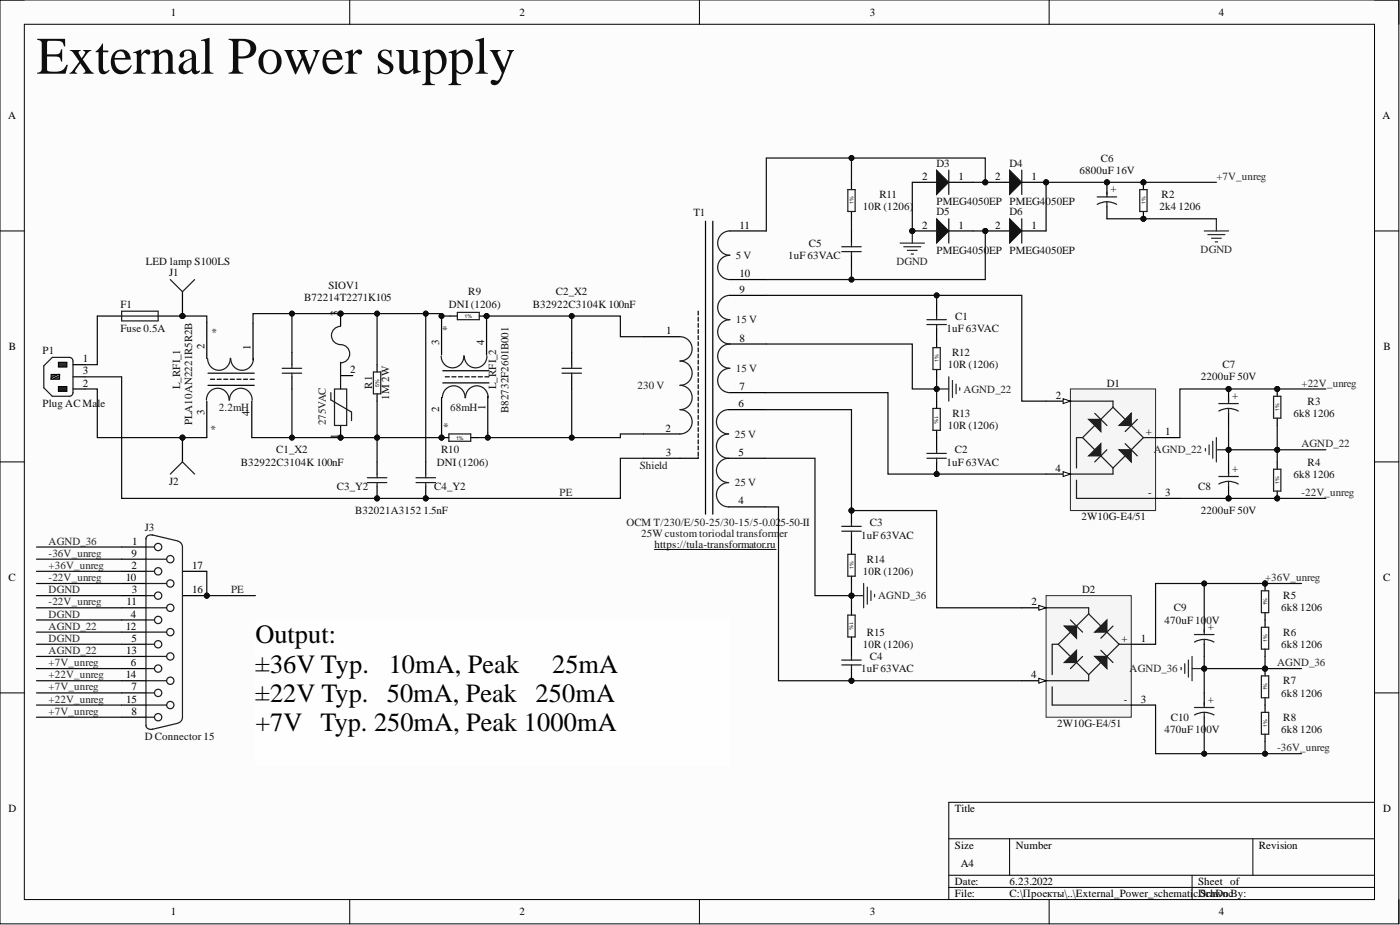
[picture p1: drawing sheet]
<svg xmlns="http://www.w3.org/2000/svg" width="292mm" height="193mm" viewBox="0 0 292 193" stroke-linecap="round" stroke-linejoin="round" font-family="sans-serif">
<defs><g id="words">
<text font-size="11" fill="#0e0e0e" x="7.6" y="15.4">External Power supply</text>
<g font-size="5.5">
<text x="53.3" y="134.2">Output:</text>
<text x="53.3" y="140.3">±36V Typ.</text>
<text x="81.1" y="140.3">10mA, Peak</text>
<text x="115.2" y="140.3">25mA</text>
<text x="53.3" y="146.4">±22V Typ.</text>
<text x="80.7" y="146.4">50mA, Peak</text>
<text x="111.7" y="146.4">250mA</text>
<text x="53.3" y="152.5">+7V Typ. 250mA, Peak 1000mA</text>
</g>
<g font-size="2.3">
<text x="35.6" y="3.3">1</text>
<text x="108.4" y="3.3">2</text>
<text x="181.5" y="3.3">3</text>
<text x="254.3" y="3.3">4</text>
<text x="1.7" y="24.8">A</text>
<text x="288.5" y="24.8">A</text>
<text x="192.4" y="37.5">2</text>
<text x="200" y="37.5">1</text>
<text x="207.6" y="37.5">2</text>
<text x="215.2" y="37.5">1</text>
<text x="154.3" y="47.7">11</text>
<text x="192.4" y="47.7">2</text>
<text x="200" y="47.7">1</text>
<text x="207.6" y="47.7">2</text>
<text x="215.2" y="47.7">1</text>
<text x="154.3" y="57.8">10</text>
<text x="70.6" y="65.9" transform="rotate(-90 70.6 65.9)">3</text>
<text x="154.3" y="61.1">9</text>
<text x="139" y="69.7">1</text>
<text x="154.3" y="71.3">8</text>
<text x="1.9" y="73">B</text>
<text x="17.3" y="75.6">1</text>
<text x="42.6" y="72.8" transform="rotate(-90 42.6 72.8)">2</text>
<text x="52.3" y="73" transform="rotate(-90 52.3 73)">1</text>
<text x="73.1" y="77.9">2</text>
<text x="91.6" y="72" transform="rotate(-90 91.6 72)">3</text>
<text x="101" y="72" transform="rotate(-90 101 72)">4</text>
<text x="288.6" y="73">B</text>
<text x="17.3" y="78.1">3</text>
<text x="17.3" y="80.6">2</text>
<text x="154.3" y="81.4">7</text>
<text x="220.3" y="83.2">2</text>
<text x="42.6" y="86.6" transform="rotate(-90 42.6 86.6)">3</text>
<text x="52" y="86.8" transform="rotate(-90 52 86.8)">4</text>
<text x="91.6" y="86" transform="rotate(-90 91.6 86)">2</text>
<text x="101.3" y="85.5" transform="rotate(-90 101.3 85.5)">1</text>
<text x="154.1" y="85">6</text>
<text x="70.6" y="91.6" transform="rotate(-90 70.6 91.6)">1</text>
<text x="138.8" y="90">2</text>
<text x="138.9" y="95.1">3</text>
<text x="154.1" y="95.1">5</text>
<text x="239.1" y="90.8">+</text>
<text x="243.1" y="90.8">1</text>
<text x="220.2" y="98.4">4</text>
<text x="154.1" y="105.2">4</text>
<text x="239.6" y="103.5">-</text>
<text x="243.1" y="103.5">3</text>
<text x="27.6" y="113.6">1</text>
<text x="27.4" y="118.7">2</text>
<text x="27.4" y="116.1">9</text>
<text x="40.1" y="118.7">17</text>
<text x="1.8" y="121.2">C</text>
<text x="26.2" y="121.2">10</text>
<text x="27.5" y="123.8">3</text>
<text x="40.1" y="123.8">16</text>
<text x="288.6" y="121.2">C</text>
<text x="26.2" y="131.4">12</text>
<text x="26.4" y="126.3">11</text>
<text x="27.3" y="128.8">4</text>
<text x="215.2" y="126.3">2</text>
<text x="26.3" y="136.4">13</text>
<text x="27.4" y="133.9">5</text>
<text x="234" y="133.9">+</text>
<text x="238.1" y="133.9">1</text>
<text x="26.2" y="141.5">14</text>
<text x="27.3" y="139">6</text>
<text x="215.1" y="141.5">4</text>
<text x="26.3" y="146.6">15</text>
<text x="27.4" y="144">7</text>
<text x="27.4" y="149.1">8</text>
<text x="234.5" y="146.6">-</text>
<text x="238.1" y="146.6">3</text>
<text x="1.8" y="169.4">D</text>
<text x="199.2" y="169.4">Title</text>
<text x="288.6" y="169.4">D</text>
<text x="199.2" y="177">Size</text>
<text x="211.9" y="177">Number</text>
<text x="262.7" y="177">Revision</text>
<text x="199.2" y="184.6">Date:</text>
<text x="200.5" y="180.8">A4</text>
<text x="210.6" y="184.6">6.23.2022</text>
<text x="250" y="184.6">Sheet of</text>
<text x="35.6" y="191">1</text>
<text x="108.4" y="191">2</text>
<text x="181.5" y="191">3</text>
<text x="199.2" y="187.2">File:</text>
<text x="210.6" y="187.2">C:\Проекты\..\External_Power_schemati</text>
<text x="249" y="187.2">c.DchDoc</text>
<text x="250.4" y="187.2">Srawn By:</text>
<text x="254.3" y="191">4</text>
</g>
<g font-size="2.3" fill="#0e0e0e">
<text x="195.4" y="34.7">D3</text>
<text x="210.6" y="34.7">D4</text>
<text x="229.7" y="33.7">C6</text>
<text x="183.5" y="41.3">R11</text>
<text x="225.2" y="36.3">6800uF 16V</text>
<text x="231.7" y="40.1">+</text>
<text x="242.4" y="41.3">R2</text>
<text x="144.7" y="45.1">T1</text>
<text x="180" y="43.9">10R (1206)</text>
<text x="195.4" y="42.9">PMEG4050EP</text>
<text x="195.4" y="44.9">D5</text>
<text x="210.6" y="44.9">D6</text>
<text x="210.6" y="42.9">PMEG4050EP</text>
<text x="241.9" y="43.9">2k4</text>
<text x="245.9" y="43.9">1206</text>
<text x="168.8" y="51.5">C5</text>
<text x="195.4" y="53">PMEG4050EP</text>
<text x="210.6" y="53">PMEG4050EP</text>
<text x="30.5" y="55.3">LED lamp S100LS</text>
<text x="35.3" y="57.6">J1</text>
<text x="164.5" y="54">1uF 63VAC</text>
<text x="25.1" y="64.2">F1</text>
<text x="63.4" y="62.9">B72214T2271K105</text>
<text x="68.5" y="60.4">SIOV1</text>
<text x="93.6" y="64.2">DNI (1206)</text>
<text x="97.7" y="61.6">R9</text>
<text x="111.2" y="64.2">B32922C3104K 100nF</text>
<text x="116" y="61.6">C2_X2</text>
<text x="25.1" y="69.2">Fuse 0.5A</text>
<text x="43.7" y="68.5" transform="rotate(90 43.7 68.5)">*</text>
<text x="93.9" y="69" transform="rotate(-90 93.9 69)">*</text>
<text x="197.5" y="69.2">1uF 63VAC</text>
<text x="199.3" y="66.7">C1</text>
<text x="8.9" y="73.8">P1</text>
<text x="197.8" y="76.8">10R (1206)</text>
<text x="198.6" y="74.3">R12</text>
<text x="255.1" y="76.8">C7</text>
<text x="37.6" y="81.1" transform="rotate(-90 37.6 81.1)">L_RFI_1</text>
<text x="77.7" y="81.1" transform="rotate(-90 77.7 81.1)">R1</text>
<text x="81.2" y="83.4" transform="rotate(-90 81.2 83.4)">1M 2W</text>
<text x="103.5" y="81.1" transform="rotate(-90 103.5 81.1)">L_RFI_2</text>
<text x="231" y="80.6">D1</text>
<text x="250.6" y="79.4">2200uF 50V</text>
<text x="257.1" y="83.2">+</text>
<text x="8.9" y="85">Plug AC Mal</text>
<text x="21" y="85">e</text>
<text x="40.1" y="88.8" transform="rotate(-90 40.1 88.8)">PLA10AN2221R5R2B</text>
<text x="43.4" y="88.8" transform="rotate(90 43.4 88.8)">*</text>
<text x="94.2" y="89.3" transform="rotate(-90 94.2 89.3)">*</text>
<text x="106.1" y="86.2" transform="rotate(-90 106.1 86.2)">B82732F2601B001</text>
<text x="197.8" y="89.5">10R (1206)</text>
<text x="198.7" y="87">R13</text>
<text x="269.9" y="87">6k8</text>
<text x="272.8" y="84.4">R3</text>
<text x="273.8" y="87">1206</text>
<text x="57.6" y="94.6">C1_X2</text>
<text x="92" y="94.6">R10</text>
<text x="199.2" y="94.6">C2</text>
<text x="35.3" y="101.2">J2</text>
<text x="50.3" y="97.1">B32922C3104K 100nF</text>
<text x="91.1" y="97.1">DNI (1206)</text>
<text x="197.5" y="97.1">1uF 63VAC</text>
<text x="257.1" y="98.4">+</text>
<text x="269.9" y="99.7">6k8</text>
<text x="272.8" y="97.1">R4</text>
<text x="273.8" y="99.7">1206</text>
<text x="70.3" y="102.2">C3_Y2</text>
<text x="74.1" y="107.3">B32021A3152</text>
<text x="88.4" y="107.3">1.5nF</text>
<text x="90.6" y="102.2">C4_Y2</text>
<text x="250" y="102.2">C8</text>
<text x="250.6" y="107.3">2200uF 50V</text>
<text x="30.2" y="110.8">J3</text>
<text x="179.7" y="112.3">1uF 63VAC</text>
<text x="181.5" y="109.8">C3</text>
<text x="225.6" y="108.5">2W10G-E4/51</text>
<text x="136.5" y="114.4">https://tula-transformator.ru</text>
<text x="180" y="120">10R (1206)</text>
<text x="180.9" y="117.4">R14</text>
<text x="225.8" y="123.8">D2</text>
<text x="267.8" y="125">R5</text>
<text x="243" y="130.1">470uF 10</text>
<text x="244.9" y="127.6">C9</text>
<text x="251.7" y="130.1">0V</text>
<text x="252" y="131.4">+</text>
<text x="267.3" y="127.6">6k8</text>
<text x="271.3" y="127.6">1206</text>
<text x="180" y="135.2">10R (1206)</text>
<text x="180.9" y="132.6">R15</text>
<text x="181.5" y="137.7">C4</text>
<text x="267.3" y="135.2">6k8</text>
<text x="267.8" y="132.6">R6</text>
<text x="271.3" y="135.2">1206</text>
<text x="179.7" y="140.2">1uF 63VAC</text>
<text x="267.8" y="142.8">R7</text>
<text x="252" y="146.6">+</text>
<text x="267.3" y="145.3">6k8</text>
<text x="271.3" y="145.3">1206</text>
<text x="30.2" y="154.4">D Connector 15</text>
<text x="220.5" y="151.7">2W10G-E4/51</text>
<text x="243" y="152.9">470uF 10</text>
<text x="244.3" y="150.4">C10</text>
<text x="251.7" y="152.9">0V</text>
<text x="267.3" y="152.9">6k8</text>
<text x="267.8" y="150.4">R8</text>
<text x="271.3" y="152.9">1206</text>
</g>
<g font-size="2.3" fill="#262626">
<text x="253.8" y="37.5">+7V_unreg</text>
<text x="250.5" y="52.7">DGND</text>
<text x="187" y="55.3">DGND</text>
<text x="201" y="81.9">AGND_22</text>
<text x="271.6" y="80.6">+22V_unreg</text>
<text x="240.8" y="94.6">AGND_22</text>
<text x="271.6" y="93.3">AGND_22</text>
<text x="116.7" y="103.5">PE</text>
<text x="271.6" y="103.5">-22V_unreg</text>
<text x="10.2" y="113.6">AGND_36</text>
<text x="10.2" y="118.7">+36V_unreg</text>
<text x="10.2" y="116.1">-36V_unreg</text>
<text x="10.2" y="121.2">-22V_unreg</text>
<text x="10.2" y="123.8">DGND</text>
<text x="48.2" y="123.8">PE</text>
<text x="183.2" y="125">AGND_36</text>
<text x="263.9" y="121.2">+36V_unreg</text>
<text x="10.2" y="126.3">-22V_unreg</text>
<text x="10.2" y="128.8">DGND</text>
<text x="10.2" y="131.4">AGND_22</text>
<text x="10.2" y="133.9">DGND</text>
<text x="10.2" y="136.4">AGND_22</text>
<text x="10.2" y="139">+7V_unreg</text>
<text x="10.2" y="141.5">+22V_unreg</text>
<text x="235.7" y="140.2">AGND_36</text>
<text x="266.5" y="139">AGND_36</text>
<text x="10.2" y="149.1">+7V_unreg</text>
<text x="10.2" y="144">+7V_unreg</text>
<text x="10.2" y="146.6">+22V_unreg</text>
<text x="266.5" y="156.7">-36V_unreg</text>
</g>
<g font-size="2.3" fill="#1c1c1c">
<text x="153.5" y="54">5 V</text>
<text x="153.5" y="67.5">15 V</text>
<text x="153.5" y="77.6">15 V</text>
<text x="133" y="81.1">230 V</text>
<text x="45.7" y="85.7">2.2mH</text>
<text x="68" y="88.8" transform="rotate(-90 68 88.8)">275VAC</text>
<text x="93.9" y="85.7">68mH</text>
<text x="153.3" y="91.3">25 V</text>
<text x="133.5" y="97.9">Shield</text>
<text x="153.3" y="101.4">25 V</text>
<text x="130.7" y="109.8">OCM T/230/E/50-25/30-15/5-0.02</text>
<text x="133.7" y="112.1">25W custom toriodal transformer</text>
<text x="162.9" y="109.8">5-50-II</text>
</g>
<g font-size="1.1" fill="#0e0e0e">
<text x="178.1" y="42.6" transform="rotate(-90 178.1 42.6)">1%</text>
<text x="239" y="42.6" transform="rotate(-90 239 42.6)">1%</text>
<text x="96.9" y="66.4">1%</text>
<text x="195.8" y="75.6" transform="rotate(-90 195.8 75.6)">1%</text>
<text x="79.1" y="80.6" transform="rotate(-90 79.1 80.6)">5%</text>
<text x="195" y="86.7" transform="rotate(90 195 86.7)">1%</text>
<text x="266.9" y="85.7" transform="rotate(-90 266.9 85.7)">1%</text>
<text x="95.2" y="91.7">1%</text>
<text x="266.9" y="100.9" transform="rotate(-90 266.9 100.9)">1%</text>
<text x="178.1" y="118.7" transform="rotate(-90 178.1 118.7)">1%</text>
<text x="177.2" y="129.8" transform="rotate(90 177.2 129.8)">1%</text>
<text x="264.4" y="126.3" transform="rotate(-90 264.4 126.3)">1%</text>
<text x="264.4" y="133.9" transform="rotate(-90 264.4 133.9)">1%</text>
<text x="264.4" y="144" transform="rotate(-90 264.4 144)">1%</text>
<text x="264.4" y="151.7" transform="rotate(-90 264.4 151.7)">1%</text>
</g>
</g></defs>
<path d="M0 0h291.9v192.7h-291.9z" fill-rule="evenodd" fill="#fcfcfc"/>
<path d="M0 0h291.9v192.7h-291.9z" fill="none" stroke="#000" stroke-width=".21"/>
<path d="M5.1 5.1h281.7v182.6h-281.7z" fill-rule="evenodd" fill="#fcfcfc"/>
<g fill="none" stroke="#000" stroke-width=".21">
<path d="M0 0h5.1M73 0v5.1M145.9 0v5.1M218.9 0v5.1M286.8 0h5.1v5.1M5.1 5.1h281.7v182.6h-281.7zM0 48.2h5.1M286.8 48.2h5.1M0 96.4h5.1M286.8 96.4h5.1M0 144.6h5.1M286.8 144.6h5.1"/>
<path d="M198 175h88.8M210.6 175v7.6M261.4 175v7.6M286.8 167.4h-88.8v20.3M73 187.7v5M145.9 187.7v5M198 182.6h88.8M198 185.1h88.8M218.9 187.7v5M248.7 182.6v5.1M291.9 187.7v5"/>
</g>
<path d="M48 74.7a2.36 2.36 0 0 1-2.3 2.5 2.36 2.36 0 0 1-2.4-2.4M52.9 74.8a2.36 2.36 0 0 1-2.4 2.4 2.36 2.36 0 0 1-2.4-2.4M58.9 76.8h4M58.9 77.9h4M60.9 76.1v.7M60.9 77.9v.7M43.1 83.4a2.36 2.36 0 0 1 2.4-2.4 2.36 2.36 0 0 1 2.3 2.5M47.9 83.5a2.36 2.36 0 0 1 2.4-2.5 2.36 2.36 0 0 1 2.3 2.5" fill="none" stroke="#1c1c1c" stroke-width=".25"/>
<g fill="none" stroke="#000" stroke-width=".25">
<path d="M43.1 67.2v7.6M43.4 77.9h9.6M43.9 79.1h.9M45.3 79.1h.9M46.7 79.1h.8M48.1 79.1h.8M49.4 79.1h.9M50.8 79.1h.9M52.2 79.1h.8M52.8 67.5v7.6M60.9 73.5v2.6M60.9 78.6v2.5"/>
<path d="M43.1 83.7v7.6M43.4 80.4h9.6M52.5 83.7v7.6"/>
</g>
<circle cx="71.1" cy="91.3" r=".51" fill="#0e0e0e"/>
<circle cx="71.1" cy="91.3" r=".51" fill="none" stroke="#0e0e0e" stroke-width=".21"/>
<circle cx="71.1" cy="65.4" r=".51" fill="#0e0e0e"/>
<circle cx="71.1" cy="65.4" r=".51" fill="none" stroke="#0e0e0e" stroke-width=".21"/>
<path d="M71.1 88.8v2.5" fill="none" stroke="#000" stroke-width=".25"/>
<circle cx="71.1" cy="91.3" r=".51" fill="#0e0e0e"/>
<circle cx="71.1" cy="91.3" r=".51" fill="none" stroke="#0e0e0e" stroke-width=".21"/>
<path d="M71.1 78.4h2.5M71.1 65.4v2.6" fill="none" stroke="#000" stroke-width=".25"/>
<circle cx="71.1" cy="65.4" r=".51" fill="#0e0e0e"/>
<circle cx="71.1" cy="65.4" r=".51" fill="none" stroke="#0e0e0e" stroke-width=".21"/>
<path d="M71.1 75.6v5.5" fill="none" stroke="#151515" stroke-width=".25"/>
<path d="M71.1 68.1a1.9 1.9 0 0 0-1.9 1.9 1.9 1.9 0 0 0 1.9 1.9 1.9 1.9 0 0 1 1.9 1.9 1.9 1.9 0 0 1-1.9 1.9M117.3 76.8h4M117.3 77.9h4M119.3 76.1v.7M119.3 77.9v.7M69 81.9v1.5l4.3 2.6v1.7M69.8 81.1h2.5v7.7h-2.5z" fill="none" stroke="#1c1c1c" stroke-width=".25"/>
<path d="M119.3 73.5v2.6M119.3 78.6v2.5" fill="none" stroke="#000" stroke-width=".25"/>
<circle cx="78.7" cy="104" r=".51" fill="#0e0e0e"/>
<circle cx="78.7" cy="104" r=".51" fill="none" stroke="#0e0e0e" stroke-width=".21"/>
<path d="M78.7 101.4v2.6" fill="none" stroke="#000" stroke-width=".25"/>
<circle cx="78.7" cy="104" r=".51" fill="#0e0e0e"/>
<circle cx="78.7" cy="104" r=".51" fill="none" stroke="#0e0e0e" stroke-width=".21"/>
<path d="M78.7 96.4v2.5" fill="none" stroke="#000" stroke-width=".25"/>
<path d="M76.6 99.7h4.1M78.7 98.9v.8M76.6 100.7h4.1M78.7 100.7v.7" fill="none" stroke="#1c1c1c" stroke-width=".25"/>
<circle cx="88.8" cy="104" r=".51" fill="#0e0e0e"/>
<circle cx="88.8" cy="104" r=".51" fill="none" stroke="#0e0e0e" stroke-width=".21"/>
<path d="M88.8 101.4v2.6" fill="none" stroke="#000" stroke-width=".25"/>
<circle cx="88.8" cy="104" r=".51" fill="#0e0e0e"/>
<circle cx="88.8" cy="104" r=".51" fill="none" stroke="#0e0e0e" stroke-width=".21"/>
<path d="M78.7 76.1v1.5M78.7 82.2v1.5M88.8 96.4v2.5" fill="none" stroke="#000" stroke-width=".25"/>
<path d="M77.9 77.6h1.5v4.6h-1.5zM86.8 99.7h4.1M88.8 98.9v.8M86.8 100.7h4.1M88.8 100.7v.7" fill="none" stroke="#1c1c1c" stroke-width=".25"/>
<circle cx="38.1" cy="65.9" r=".51" fill="#0e0e0e"/>
<circle cx="38.1" cy="65.9" r=".51" fill="none" stroke="#0e0e0e" stroke-width=".21"/>
<path d="M20.3 65.9h5.1M33 65.9h5.1" fill="none" stroke="#000" stroke-width=".25"/>
<circle cx="38.1" cy="65.9" r=".51" fill="#0e0e0e"/>
<g fill="none" stroke="#0e0e0e" stroke-width=".21">
<path d="M136.5 114.6h25.4"/>
<circle cx="38.1" cy="65.9" r=".51"/>
</g>
<path d="M152.3 48.2a2.54 2.54 0 0 0-2.6 2.5 2.54 2.54 0 0 0 2.6 2.6 2.54 2.54 0 0 0-2.6 2.5 2.54 2.54 0 0 0 2.6 2.5M25.4 64.9h7.6v2h-7.6zM25.4 65.9h7.6M141.9 70.2a2.54 2.54 0 0 1 2.5 2.6 2.54 2.54 0 0 1-2.5 2.5 2.54 2.54 0 0 1 2.5 2.6 2.54 2.54 0 0 1-2.5 2.5 2.54 2.54 0 0 1 2.5 2.5 2.54 2.54 0 0 1-2.5 2.6 2.54 2.54 0 0 1 2.5 2.5 2.54 2.54 0 0 1-2.5 2.5M152.3 61.6a2.54 2.54 0 0 0-2.6 2.6 2.54 2.54 0 0 0 2.6 2.5 2.54 2.54 0 0 0-2.6 2.5 2.54 2.54 0 0 0 2.6 2.6 2.54 2.54 0 0 0-2.6 2.5 2.54 2.54 0 0 0 2.6 2.5 2.54 2.54 0 0 0-2.6 2.6 2.54 2.54 0 0 0 2.6 2.5M152 85.5a2.54 2.54 0 0 0-2.5 2.5 2.54 2.54 0 0 0 2.5 2.5 2.54 2.54 0 0 0-2.5 2.6 2.54 2.54 0 0 0 2.5 2.5 2.54 2.54 0 0 0-2.5 2.5 2.54 2.54 0 0 0 2.5 2.6 2.54 2.54 0 0 0-2.5 2.5 2.54 2.54 0 0 0 2.5 2.5" fill="none" stroke="#1c1c1c" stroke-width=".25"/>
<g fill="none" stroke="#000" stroke-width=".25">
<path d="M147.2 46.2v61.1M148.7 46.2v61.1M152.3 58.3h7.6M152.3 48.2h7.6M134.3 70.2h7.6M145.7 64.9v.8M145.7 66.2v.8M145.7 67.5v.8M145.7 68.8v.8M145.7 70v.8M145.7 71.3v.8M145.7 72.6v.8"/>
<path d="M145.7 73.9v.8M145.7 75.1v.8M145.7 76.4v.8M145.7 77.7v.8M145.7 79v.8M152.3 71.8h7.6M152.3 61.6h7.6M134.3 90.5h7.6M145.7 80.3v.8M145.7 81.5v.8M145.7 82.8v.8M145.7 84.1v.8"/>
<path d="M145.7 85.4v.8M145.7 86.7v.8M145.7 87.9v.8M145.7 89.2v.8M145.7 90.5v.8M145.7 91.8v.8M145.7 93v.8M145.7 94.3v.8M145.7 95.4v.2h-11.4M152 95.6h7.6M152 85.5h7.6M152.3 81.9h7.6"/>
<path d="M152 105.7h7.6"/>
</g>
<path d="M177.7 124.3h2.5M180.2 121.7v5.1M181 122.5v3.5M181.7 123.2v2.1M182.5 124v.5" fill="none" stroke="#262626" stroke-width=".25"/>
<circle cx="177.7" cy="124.3" r=".51" fill="#0e0e0e"/>
<circle cx="177.7" cy="124.3" r=".51" fill="none" stroke="#0e0e0e" stroke-width=".21"/>
<path d="M198 78.6v5.1M198.7 79.4v3.5M195.4 81.1h2.6M199.5 80.1v2.1M200.2 80.9v.5" fill="none" stroke="#262626" stroke-width=".25"/>
<circle cx="195.4" cy="81.1" r=".51" fill="#0e0e0e"/>
<circle cx="195.4" cy="81.1" r=".51" fill="none" stroke="#0e0e0e" stroke-width=".21"/>
<path d="M218.3 124.3h17.7v25.3h-17.7z" fill-rule="evenodd" fill="#f5f5f5"/>
<path d="M218.3 124.3h17.7v25.3h-17.7z" fill="none" stroke="#262626" stroke-width=".21"/>
<path d="M223.3 129.3l2.6 2.6" fill="none" stroke="#1c1c1c" stroke-width=".25"/>
<path d="M222.1 130.6h2.5v2.5z" fill="#1c1c1c"/>
<path d="M222.1 130.6h2.5v2.5zM225.9 136.9l-2.6 2.6" fill="none" stroke="#1c1c1c" stroke-width=".25"/>
<path d="M222.1 138.2l2.5-2.5v2.5z" fill="#1c1c1c"/>
<path d="M222.1 138.2l2.5-2.5v2.5zM232.2 130.6l-2.5 2.5" fill="none" stroke="#1c1c1c" stroke-width=".25"/>
<path d="M228.4 131.9l2.6-2.6v2.6z" fill="#1c1c1c"/>
<path d="M228.4 131.9l2.6-2.6v2.6zM229.7 135.7l2.5 2.5" fill="none" stroke="#1c1c1c" stroke-width=".25"/>
<path d="M228.4 136.9h2.6v2.6z" fill="#1c1c1c"/>
<path d="M218.3 126.8h8.8v1.3M220.8 134.4l6.3 6.3M220.8 134.4h-1.3v6.3M227.1 128.1l-6.3 6.3M227.1 128.1l6.4 6.3M228.4 136.9h2.6v2.6zM233.5 134.4l-6.4 6.3M233.5 134.4h2.5M219.5 143.3v3.8h16.5M227.1 140.7v1.3h-8.8" fill="none" stroke="#1c1c1c" stroke-width=".25"/>
<path d="M213.2 126.8h5.1M236 134.4h5.1M236 147.1h5.1" fill="none" stroke="#000" stroke-width=".25"/>
<path d="M216.7 126.3l1.6 .5-1.6 .5z" fill="#fbfbfb"/>
<path d="M216.7 126.3l1.6 .5-1.6 .5z" fill="none" stroke="#000" stroke-width=".21"/>
<path d="M213.2 142h5.1" fill="none" stroke="#000" stroke-width=".25"/>
<path d="M216.7 141.5l1.6 .5-1.6 .5z" fill="#fbfbfb"/>
<path d="M216.7 141.5l1.6 .5-1.6 .5z" fill="none" stroke="#000" stroke-width=".21"/>
<path d="M223.3 81.1h17.8v25.4h-17.8z" fill-rule="evenodd" fill="#f5f5f5"/>
<path d="M223.3 81.1h17.8v25.4h-17.8z" fill="none" stroke="#262626" stroke-width=".21"/>
<path d="M228.4 86.2l2.6 2.6" fill="none" stroke="#1c1c1c" stroke-width=".25"/>
<path d="M227.1 87.5h2.6v2.5z" fill="#1c1c1c"/>
<path d="M227.1 87.5h2.6v2.5zM231 93.8l-2.6 2.6" fill="none" stroke="#1c1c1c" stroke-width=".25"/>
<path d="M227.1 95.1l2.6-2.5v2.5z" fill="#1c1c1c"/>
<path d="M227.1 95.1l2.6-2.5v2.5zM237.3 87.5l-2.5 2.5" fill="none" stroke="#1c1c1c" stroke-width=".25"/>
<path d="M233.5 88.8l2.5-2.6v2.6z" fill="#1c1c1c"/>
<path d="M233.5 88.8l2.5-2.6v2.6zM234.8 92.6l2.5 2.5" fill="none" stroke="#1c1c1c" stroke-width=".25"/>
<path d="M233.5 93.8h2.5v2.6z" fill="#1c1c1c"/>
<path d="M223.3 83.7h8.9v1.3M225.9 91.3l6.3 6.3M225.9 91.3h-1.3v6.3M232.2 85l-6.3 6.3M232.2 85l6.4 6.3M232.2 97.6v1.3h-8.9M233.5 93.8h2.5v2.6zM238.6 91.3l-6.4 6.3M238.6 91.3h2.5M224.6 100.2v3.8h16.5" fill="none" stroke="#1c1c1c" stroke-width=".25"/>
<path d="M218.3 83.7h5M241.1 91.3h5.1M241.1 104h5.1" fill="none" stroke="#000" stroke-width=".25"/>
<path d="M221.8 83.2l1.5 .5-1.5 .5z" fill="#fbfbfb"/>
<path d="M221.8 83.2l1.5 .5-1.5 .5z" fill="none" stroke="#000" stroke-width=".21"/>
<path d="M218.3 98.9h5" fill="none" stroke="#000" stroke-width=".25"/>
<path d="M221.8 98.4l1.5 .5-1.5 .5z" fill="#fbfbfb"/>
<path d="M221.8 98.4l1.5 .5-1.5 .5z" fill="none" stroke="#000" stroke-width=".21"/>
<circle cx="177.7" cy="142" r=".51" fill="#0e0e0e"/>
<circle cx="177.7" cy="142" r=".51" fill="none" stroke="#0e0e0e" stroke-width=".21"/>
<path d="M177.7 139.5v2.5" fill="none" stroke="#000" stroke-width=".25"/>
<circle cx="177.7" cy="142" r=".51" fill="#0e0e0e"/>
<circle cx="177.7" cy="142" r=".51" fill="none" stroke="#0e0e0e" stroke-width=".21"/>
<path d="M177.7 134.4v2.5" fill="none" stroke="#000" stroke-width=".25"/>
<path d="M175.6 137.7h4.1M175.6 138.7h4.1M177.7 136.9v.8M177.7 138.7v.8" fill="none" stroke="#1c1c1c" stroke-width=".25"/>
<circle cx="177.7" cy="106.5" r=".51" fill="#0e0e0e"/>
<circle cx="177.7" cy="106.5" r=".51" fill="none" stroke="#0e0e0e" stroke-width=".21"/>
<path d="M177.7 106.5v2.5M177.7 111.6v2.5" fill="none" stroke="#000" stroke-width=".25"/>
<circle cx="177.7" cy="106.5" r=".51" fill="#0e0e0e"/>
<circle cx="177.7" cy="106.5" r=".51" fill="none" stroke="#0e0e0e" stroke-width=".21"/>
<path d="M175.6 109.8h4.1M175.6 110.8h4.1M177.7 109v.8M177.7 110.8v.8" fill="none" stroke="#1c1c1c" stroke-width=".25"/>
<circle cx="195.4" cy="98.9" r=".51" fill="#0e0e0e"/>
<circle cx="195.4" cy="98.9" r=".51" fill="none" stroke="#0e0e0e" stroke-width=".21"/>
<path d="M195.4 96.4v2.5" fill="none" stroke="#000" stroke-width=".25"/>
<circle cx="195.4" cy="98.9" r=".51" fill="#0e0e0e"/>
<circle cx="195.4" cy="98.9" r=".51" fill="none" stroke="#0e0e0e" stroke-width=".21"/>
<path d="M177.7 48.2v2.5M177.7 53.3v2.5M195.4 63.4v2.5M195.4 68.5v2.5M195.4 91.3v2.5M251.3 129.3v2.6M251.3 134.4v2.5M251.3 144.6v2.5M251.3 149.6v2.6" fill="none" stroke="#000" stroke-width=".25"/>
<g fill="none" stroke="#1c1c1c" stroke-width=".25">
<path d="M175.6 51.5h4.1M175.6 52.5h4.1M177.7 50.7v.8M177.7 52.5v.8M193.4 66.7h4.1M193.4 67.7h4.1M195.4 65.9v.8M195.4 67.7v.8M193.4 94.6h4.1M193.4 95.6h4.1M195.4 93.8v.8M195.4 95.6v.8"/>
<path d="M249.2 132.4h4.1M251.3 133.4l.8 .1 1.2 .4M251.3 133.4l-1.3 .2-.8 .3M251.3 131.4v1M251.3 133.4v1M249.2 147.6h4.1M251.3 148.6l.8 .1 1.2 .5M251.3 148.6l-1.3 .2-.8 .4M251.3 146.6v1M251.3 148.6v1"/>
</g>
<circle cx="231" cy="38" r=".51" fill="#0e0e0e"/>
<circle cx="231" cy="38" r=".51" fill="none" stroke="#0e0e0e" stroke-width=".21"/>
<path d="M231 38v2.6" fill="none" stroke="#000" stroke-width=".25"/>
<circle cx="231" cy="38" r=".51" fill="#0e0e0e"/>
<circle cx="231" cy="38" r=".51" fill="none" stroke="#0e0e0e" stroke-width=".21"/>
<path d="M231 43.1v2.5" fill="none" stroke="#000" stroke-width=".25"/>
<path d="M228.9 41.1h4.1M231 42.1l.8 .1 1.2 .4M231 42.1l-1.3 .2-.8 .3M231 40.1v1M231 42.1v1" fill="none" stroke="#1c1c1c" stroke-width=".25"/>
<circle cx="256.3" cy="104" r=".51" fill="#0e0e0e"/>
<circle cx="256.3" cy="104" r=".51" fill="none" stroke="#0e0e0e" stroke-width=".21"/>
<path d="M256.3 96.4v2.5M256.3 101.4v2.6" fill="none" stroke="#000" stroke-width=".25"/>
<circle cx="256.3" cy="104" r=".51" fill="#0e0e0e"/>
<circle cx="256.3" cy="104" r=".51" fill="none" stroke="#0e0e0e" stroke-width=".21"/>
<path d="M254.3 99.4h4.1M256.3 98.4v1M256.3 100.4l.9 .1 1.2 .5M256.3 100.4l-1.2 .2-.8 .4M256.3 100.4v1" fill="none" stroke="#1c1c1c" stroke-width=".25"/>
<circle cx="256.3" cy="81.1" r=".51" fill="#0e0e0e"/>
<circle cx="256.3" cy="81.1" r=".51" fill="none" stroke="#0e0e0e" stroke-width=".21"/>
<path d="M256.3 81.1v2.6" fill="none" stroke="#000" stroke-width=".25"/>
<circle cx="256.3" cy="81.1" r=".51" fill="#0e0e0e"/>
<circle cx="256.3" cy="81.1" r=".51" fill="none" stroke="#0e0e0e" stroke-width=".21"/>
<path d="M256.3 86.2v2.6" fill="none" stroke="#000" stroke-width=".25"/>
<path d="M254.3 84.2h4.1M256.3 85.2l.9 .1 1.2 .5M256.3 85.2l-1.2 .2-.8 .4M256.3 83.2v1M256.3 85.2v1" fill="none" stroke="#1c1c1c" stroke-width=".25"/>
<path d="M246.4 139.2v.5M247.2 138.5v2M248 137.7v3.6M248.7 136.9v5.1M248.7 139.5h2.6" fill="none" stroke="#262626" stroke-width=".25"/>
<circle cx="251.3" cy="139.5" r=".51" fill="#0e0e0e"/>
<circle cx="251.3" cy="139.5" r=".51" fill="none" stroke="#0e0e0e" stroke-width=".21"/>
<path d="M251.5 93.6v.5M252.3 92.8v2M253 92.1v3.5M253.8 91.3v5.1M253.8 93.8h2.5" fill="none" stroke="#262626" stroke-width=".25"/>
<circle cx="256.3" cy="93.8" r=".51" fill="#0e0e0e"/>
<circle cx="256.3" cy="93.8" r=".51" fill="none" stroke="#0e0e0e" stroke-width=".21"/>
<circle cx="263.9" cy="121.7" r=".51" fill="#0e0e0e"/>
<circle cx="263.9" cy="121.7" r=".51" fill="none" stroke="#0e0e0e" stroke-width=".21"/>
<path d="M187.8 50.7h5.1M188.6 51.5h3.5M189.3 52.2h2.1M190.1 53h.5M190.3 48.2v2.5M251.3 48.2h5M252 48.9h3.6M252.8 49.7h2M253.5 50.5h.5M253.8 45.6v2.6" fill="none" stroke="#262626" stroke-width=".25"/>
<circle cx="190.3" cy="48.2" r=".51" fill="#0e0e0e"/>
<circle cx="190.3" cy="48.2" r=".51" fill="none" stroke="#0e0e0e" stroke-width=".21"/>
<circle cx="43.1" cy="124.3" r=".51" fill="#0e0e0e"/>
<circle cx="43.1" cy="124.3" r=".51" fill="none" stroke="#0e0e0e" stroke-width=".21"/>
<g fill="none" stroke="#1c1c1c" stroke-width=".25">
<path d="M30.5 116.7h4.3M30.5 119.2h1.7M32.2 114.1h-1.7v35.5h1.7M30.5 121.7h4.3M30.5 124.3h1.7M30.5 126.8h4.3M30.5 129.3h1.7M30.5 131.9h4.3M30.5 134.4h1.7M30.5 136.9h4.3M30.5 139.5h1.7M30.5 142h4.3"/>
<path d="M30.5 144.6h1.7M30.5 147.1h4.3"/>
<circle cx="33" cy="119.2" r=".76"/>
<circle cx="33" cy="114.1" r=".76"/>
<circle cx="35.5" cy="116.7" r=".76"/>
<circle cx="33" cy="124.3" r=".76"/>
<circle cx="33" cy="134.4" r=".76"/>
<circle cx="33" cy="129.3" r=".76"/>
<circle cx="33" cy="139.5" r=".76"/>
<circle cx="35.5" cy="126.8" r=".76"/>
<circle cx="35.5" cy="121.7" r=".76"/>
<circle cx="35.5" cy="131.9" r=".76"/>
<circle cx="35.5" cy="136.9" r=".76"/>
<circle cx="33" cy="149.6" r=".76"/>
<circle cx="33" cy="144.6" r=".76"/>
<circle cx="35.5" cy="147.1" r=".76"/>
<circle cx="35.5" cy="142" r=".76"/>
</g>
<g fill="none" stroke="#000" stroke-width=".25">
<path d="M25.4 114.1h5.1M25.4 119.2h5.1M25.4 116.7h5.1M38.1 119.2h5M25.4 124.3h5.1M25.4 129.3h5.1M25.4 134.4h5.1M25.4 139.5h5.1M25.4 121.7h5.1M25.4 126.8h5.1M25.4 131.9h5.1M25.4 136.9h5.1"/>
<path d="M38.1 124.3h5M25.4 144.6h5.1M25.4 149.6h5.1M25.4 142h5.1M25.4 147.1h5.1"/>
</g>
<circle cx="43.1" cy="124.3" r=".51" fill="#0e0e0e"/>
<circle cx="43.1" cy="124.3" r=".51" fill="none" stroke="#0e0e0e" stroke-width=".21"/>
<path d="M96.8 74.2a2.36 2.36 0 0 1-2.3 2.5 2.36 2.36 0 0 1-2.4-2.4M101.6 74.3a2.36 2.36 0 0 1-2.4 2.4 2.36 2.36 0 0 1-2.3-2.4M92.3 82.9a2.36 2.36 0 0 1 2.4-2.4 2.36 2.36 0 0 1 2.3 2.5M97.1 82.9a2.36 2.36 0 0 1 2.4-2.4 2.36 2.36 0 0 1 2.3 2.5M30.5 112.3v1.8M31.7 111.6l5.4 1.2M31.9 111.6a.95 .95 0 0 0-1.4 .8M37.1 112.9a1.26 1.26 0 0 1 1 1.2v35.5a1.26 1.26 0 0 1-1 1.2M30.5 149.6v1.8M30.5 151.3a1 1 0 0 0 1.4 .8M37.1 150.9l-5.4 1.3" fill="none" stroke="#1c1c1c" stroke-width=".25"/>
<g fill="none" stroke="#000" stroke-width=".25">
<path d="M92.1 66.4v7.6M92.4 79.9h9.6M92.4 77.3h9.6M92.9 78.6h.9M94.3 78.6h.8M95.7 78.6h.8M97 78.6h.9M98.4 78.6h.9M99.8 78.6h.8M101.2 78.6h.8M101.5 66.4v7.6M92.1 82.9v7.6"/>
<path d="M101.8 82.7v7.6"/>
</g>
<circle cx="266.5" cy="81.1" r=".51" fill="#0e0e0e"/>
<circle cx="266.5" cy="81.1" r=".51" fill="none" stroke="#0e0e0e" stroke-width=".21"/>
<path d="M266.5 81.1v1.6M266.5 87.2v1.6" fill="none" stroke="#000" stroke-width=".25"/>
<circle cx="266.5" cy="81.1" r=".51" fill="#0e0e0e"/>
<circle cx="266.5" cy="81.1" r=".51" fill="none" stroke="#0e0e0e" stroke-width=".21"/>
<path d="M265.7 82.7h1.5v4.5h-1.5z" fill="none" stroke="#1c1c1c" stroke-width=".25"/>
<circle cx="266.5" cy="104" r=".51" fill="#0e0e0e"/>
<circle cx="266.5" cy="104" r=".51" fill="none" stroke="#0e0e0e" stroke-width=".21"/>
<path d="M266.5 102.5v1.5" fill="none" stroke="#000" stroke-width=".25"/>
<circle cx="266.5" cy="104" r=".51" fill="#0e0e0e"/>
<circle cx="266.5" cy="104" r=".51" fill="none" stroke="#0e0e0e" stroke-width=".21"/>
<path d="M266.5 96.4v1.5" fill="none" stroke="#000" stroke-width=".25"/>
<path d="M265.7 97.9h1.5v4.6h-1.5z" fill="none" stroke="#1c1c1c" stroke-width=".25"/>
<circle cx="263.9" cy="121.7" r=".51" fill="#0e0e0e"/>
<circle cx="263.9" cy="121.7" r=".51" fill="none" stroke="#0e0e0e" stroke-width=".21"/>
<path d="M263.9 121.7v1.5M263.9 127.8v1.5" fill="none" stroke="#000" stroke-width=".25"/>
<circle cx="263.9" cy="121.7" r=".51" fill="#0e0e0e"/>
<circle cx="263.9" cy="121.7" r=".51" fill="none" stroke="#0e0e0e" stroke-width=".21"/>
<path d="M263.2 123.2h1.5v4.6h-1.5zM263.2 130.9h1.5v4.5h-1.5z" fill="none" stroke="#1c1c1c" stroke-width=".25"/>
<path d="M263.9 129.3v1.6M263.9 135.4v1.5" fill="none" stroke="#000" stroke-width=".25"/>
<circle cx="263.9" cy="139.5" r=".51" fill="#0e0e0e"/>
<circle cx="263.9" cy="139.5" r=".51" fill="none" stroke="#0e0e0e" stroke-width=".21"/>
<path d="M263.9 139.5v1.5M263.9 145.6v1.5" fill="none" stroke="#000" stroke-width=".25"/>
<circle cx="263.9" cy="139.5" r=".51" fill="#0e0e0e"/>
<circle cx="263.9" cy="139.5" r=".51" fill="none" stroke="#0e0e0e" stroke-width=".21"/>
<path d="M263.2 141h1.5v4.6h-1.5zM263.2 148.6h1.5v4.6h-1.5z" fill="none" stroke="#1c1c1c" stroke-width=".25"/>
<path d="M263.9 147.1v1.5M263.9 153.2v1.5" fill="none" stroke="#000" stroke-width=".25"/>
<circle cx="238.6" cy="45.6" r=".51" fill="#0e0e0e"/>
<circle cx="238.6" cy="45.6" r=".51" fill="none" stroke="#0e0e0e" stroke-width=".21"/>
<circle cx="238.6" cy="38" r=".51" fill="#0e0e0e"/>
<circle cx="238.6" cy="38" r=".51" fill="none" stroke="#0e0e0e" stroke-width=".21"/>
<path d="M238.6 44.1v1.5" fill="none" stroke="#000" stroke-width=".25"/>
<circle cx="238.6" cy="45.6" r=".51" fill="#0e0e0e"/>
<circle cx="238.6" cy="45.6" r=".51" fill="none" stroke="#0e0e0e" stroke-width=".21"/>
<path d="M238.6 38v1.6" fill="none" stroke="#000" stroke-width=".25"/>
<circle cx="238.6" cy="38" r=".51" fill="#0e0e0e"/>
<circle cx="238.6" cy="38" r=".51" fill="none" stroke="#0e0e0e" stroke-width=".21"/>
<path d="M237.8 39.6h1.5v4.5h-1.5z" fill="none" stroke="#1c1c1c" stroke-width=".25"/>
<circle cx="205.6" cy="48.2" r=".51" fill="#0e0e0e"/>
<circle cx="205.6" cy="48.2" r=".51" fill="none" stroke="#0e0e0e" stroke-width=".21"/>
<path d="M213.2 45.6v5.1" fill="none" stroke="#151515" stroke-width=".25"/>
<path d="M205.6 48.2h5" fill="none" stroke="#000" stroke-width=".25"/>
<circle cx="205.6" cy="48.2" r=".51" fill="#0e0e0e"/>
<circle cx="205.6" cy="48.2" r=".51" fill="none" stroke="#0e0e0e" stroke-width=".21"/>
<path d="M213.2 48.2h5.1" fill="none" stroke="#000" stroke-width=".25"/>
<path d="M210.6 45.6l2.6 2.6-2.6 2.5z" fill="#151515"/>
<path d="M210.6 45.6l2.6 2.6-2.6 2.5z" fill="none" stroke="#151515" stroke-width=".21"/>
<circle cx="205.6" cy="38" r=".51" fill="#0e0e0e"/>
<circle cx="205.6" cy="38" r=".51" fill="none" stroke="#0e0e0e" stroke-width=".21"/>
<circle cx="218.3" cy="38" r=".51" fill="#0e0e0e"/>
<circle cx="218.3" cy="38" r=".51" fill="none" stroke="#0e0e0e" stroke-width=".21"/>
<path d="M213.2 35.5v5.1" fill="none" stroke="#151515" stroke-width=".25"/>
<path d="M205.6 38h5" fill="none" stroke="#000" stroke-width=".25"/>
<circle cx="205.6" cy="38" r=".51" fill="#0e0e0e"/>
<circle cx="205.6" cy="38" r=".51" fill="none" stroke="#0e0e0e" stroke-width=".21"/>
<path d="M213.2 38h5.1" fill="none" stroke="#000" stroke-width=".25"/>
<circle cx="218.3" cy="38" r=".51" fill="#0e0e0e"/>
<circle cx="218.3" cy="38" r=".51" fill="none" stroke="#0e0e0e" stroke-width=".21"/>
<path d="M210.6 35.5l2.6 2.5-2.6 2.6z" fill="#151515"/>
<path d="M210.6 35.5l2.6 2.5-2.6 2.6z" fill="none" stroke="#151515" stroke-width=".21"/>
<path d="M198 35.5v5.1" fill="none" stroke="#151515" stroke-width=".25"/>
<path d="M190.3 38h5.1M198 38h5" fill="none" stroke="#000" stroke-width=".25"/>
<path d="M195.4 35.5l2.6 2.5-2.6 2.6z" fill="#151515"/>
<path d="M195.4 35.5l2.6 2.5-2.6 2.6z" fill="none" stroke="#151515" stroke-width=".21"/>
<circle cx="190.3" cy="48.2" r=".51" fill="#0e0e0e"/>
<circle cx="190.3" cy="48.2" r=".51" fill="none" stroke="#0e0e0e" stroke-width=".21"/>
<path d="M198 45.6v5.1" fill="none" stroke="#151515" stroke-width=".25"/>
<path d="M190.3 48.2h5.1" fill="none" stroke="#000" stroke-width=".25"/>
<circle cx="190.3" cy="48.2" r=".51" fill="#0e0e0e"/>
<circle cx="190.3" cy="48.2" r=".51" fill="none" stroke="#0e0e0e" stroke-width=".21"/>
<path d="M198 48.2h5" fill="none" stroke="#000" stroke-width=".25"/>
<path d="M195.4 45.6l2.6 2.6-2.6 2.5z" fill="#151515"/>
<path d="M195.4 45.6l2.6 2.6-2.6 2.5z" fill="none" stroke="#151515" stroke-width=".21"/>
<circle cx="101.5" cy="65.9" r=".51" fill="#0e0e0e"/>
<circle cx="101.5" cy="65.9" r=".51" fill="none" stroke="#0e0e0e" stroke-width=".21"/>
<path d="M93.9 65.9h1.5M100 65.9h1.5" fill="none" stroke="#000" stroke-width=".25"/>
<circle cx="101.5" cy="65.9" r=".51" fill="#0e0e0e"/>
<circle cx="101.5" cy="65.9" r=".51" fill="none" stroke="#0e0e0e" stroke-width=".21"/>
<path d="M95.4 65.2h4.6v1.5h-4.6z" fill="none" stroke="#1c1c1c" stroke-width=".25"/>
<circle cx="92.1" cy="91.3" r=".51" fill="#0e0e0e"/>
<circle cx="92.1" cy="91.3" r=".51" fill="none" stroke="#0e0e0e" stroke-width=".21"/>
<path d="M92.1 91.3h1.5" fill="none" stroke="#000" stroke-width=".25"/>
<circle cx="92.1" cy="91.3" r=".51" fill="#0e0e0e"/>
<circle cx="92.1" cy="91.3" r=".51" fill="none" stroke="#0e0e0e" stroke-width=".21"/>
<path d="M98.2 91.3h1.5" fill="none" stroke="#000" stroke-width=".25"/>
<path d="M93.6 90.5h4.6v1.6h-4.6z" fill="none" stroke="#1c1c1c" stroke-width=".25"/>
<path d="M10.7 78.1h1.7v1h-1.7z" fill-rule="evenodd" fill="#4c4c4c"/>
<path d="M10.7 78.1h1.7v1h-1.7z" fill="none" stroke="#000" stroke-width=".21"/>
<path d="M12.2 75.6h1.8v1h-1.8z" fill-rule="evenodd" fill="#262626"/>
<path d="M12.2 75.6h1.8v1h-1.8z" fill="none" stroke="#000" stroke-width=".21"/>
<path d="M12.2 80.6h1.8v1.1h-1.8z" fill-rule="evenodd" fill="#1c1c1c"/>
<path d="M12.2 80.6h1.8v1.1h-1.8z" fill="none" stroke="#000" stroke-width=".21"/>
<path d="M10.7 78.9l1.7-.8v.3l-1.5 .7h-.2z" fill-rule="evenodd" fill="#dbdbdb"/>
<path d="M10.7 78.9l1.7-.8v.3l-1.5 .7h-.2z" fill="none" stroke="#000" stroke-width=".21"/>
<path d="M9.1 76.3l1.8-1.7h3.6a.76 .76 0 0 1 .7 .7v6.6a.76 .76 0 0 1-.7 .8h-3.6l-1.8-1.8z" fill="none" stroke="#1c1c1c" stroke-width=".25"/>
<path d="M15.2 76.1h2.6M15.2 78.6h2.6M15.2 81.1h2.6" fill="none" stroke="#000" stroke-width=".25"/>
<circle cx="38.1" cy="65.9" r=".51" fill="#0e0e0e"/>
<circle cx="38.1" cy="65.9" r=".51" fill="none" stroke="#0e0e0e" stroke-width=".21"/>
<path d="M38.1 60.9v5" fill="none" stroke="#000" stroke-width=".25"/>
<circle cx="38.1" cy="65.9" r=".51" fill="#0e0e0e"/>
<circle cx="38.1" cy="65.9" r=".51" fill="none" stroke="#0e0e0e" stroke-width=".21"/>
<path d="M35.5 58.3l2.6 2.6 2.5-2.6" fill="none" stroke="#1c1c1c" stroke-width=".25"/>
<circle cx="38.1" cy="91.3" r=".51" fill="#0e0e0e"/>
<circle cx="38.1" cy="91.3" r=".51" fill="none" stroke="#0e0e0e" stroke-width=".21"/>
<path d="M38.1 91.3v5.1" fill="none" stroke="#000" stroke-width=".25"/>
<circle cx="38.1" cy="91.3" r=".51" fill="#0e0e0e"/>
<circle cx="38.1" cy="91.3" r=".51" fill="none" stroke="#0e0e0e" stroke-width=".21"/>
<path d="M176.9 39.6h1.5v4.5h-1.5zM194.7 72.5h1.5v4.6h-1.5zM35.5 98.9l2.6-2.5 2.5 2.5M194.7 85.2h1.5v4.6h-1.5zM176.9 115.6h1.5v4.6h-1.5zM176.9 128.3h1.5v4.6h-1.5z" fill="none" stroke="#1c1c1c" stroke-width=".25"/>
<path d="M177.7 38v1.6M177.7 44.1v1.5M195.4 71v1.5M195.4 77.1v1.5M195.4 83.7v1.5M195.4 89.8v1.5M177.7 114.1v1.5M177.7 120.2v1.5M177.7 126.8v1.5M177.7 132.9v1.5" fill="none" stroke="#000" stroke-width=".25"/>
<path d="M53.3 129.3h99v30.5h-99z" fill-rule="evenodd" fill="#fefefe"/>
<path d="M53.3 129.3h99v30.5h-99z" fill="none" stroke="#fefefe" stroke-width=".21"/>
<path d="M60.9 81.1v10.2" fill="none" stroke="#0e0e0e" stroke-width=".25"/>
<circle cx="60.9" cy="91.3" r=".51" fill="#0e0e0e"/>
<circle cx="60.9" cy="91.3" r=".51" fill="none" stroke="#0e0e0e" stroke-width=".21"/>
<path d="M60.9 65.4v8.1" fill="none" stroke="#0e0e0e" stroke-width=".25"/>
<circle cx="60.9" cy="65.4" r=".51" fill="#0e0e0e"/>
<circle cx="60.9" cy="65.4" r=".51" fill="none" stroke="#0e0e0e" stroke-width=".21"/>
<path d="M78.7 65.4v10.7" fill="none" stroke="#0e0e0e" stroke-width=".25"/>
<circle cx="78.7" cy="65.4" r=".51" fill="#0e0e0e"/>
<circle cx="78.7" cy="65.4" r=".51" fill="none" stroke="#0e0e0e" stroke-width=".21"/>
<path d="M78.7 91.3v5.1" fill="none" stroke="#0e0e0e" stroke-width=".25"/>
<circle cx="78.7" cy="91.3" r=".51" fill="#0e0e0e"/>
<circle cx="78.7" cy="91.3" r=".51" fill="none" stroke="#0e0e0e" stroke-width=".21"/>
<path d="M38.1 65.9h5v1.3" fill="none" stroke="#0e0e0e" stroke-width=".25"/>
<circle cx="38.1" cy="65.9" r=".51" fill="#0e0e0e"/>
<circle cx="38.1" cy="65.9" r=".51" fill="none" stroke="#0e0e0e" stroke-width=".21"/>
<path d="M177.7 55.8v2.5h-17.8" fill="none" stroke="#0e0e0e" stroke-width=".25"/>
<circle cx="177.7" cy="58.3" r=".51" fill="#0e0e0e"/>
<circle cx="177.7" cy="58.3" r=".51" fill="none" stroke="#0e0e0e" stroke-width=".21"/>
<path d="M256.3 93.8h10.2v2.6" fill="none" stroke="#0e0e0e" stroke-width=".25"/>
<circle cx="256.3" cy="93.8" r=".51" fill="#0e0e0e"/>
<circle cx="256.3" cy="93.8" r=".51" fill="none" stroke="#0e0e0e" stroke-width=".21"/>
<circle cx="266.5" cy="93.8" r=".51" fill="#0e0e0e"/>
<circle cx="266.5" cy="93.8" r=".51" fill="none" stroke="#0e0e0e" stroke-width=".21"/>
<path d="M266.5 88.8v5" fill="none" stroke="#0e0e0e" stroke-width=".25"/>
<circle cx="266.5" cy="93.8" r=".51" fill="#0e0e0e"/>
<circle cx="266.5" cy="93.8" r=".51" fill="none" stroke="#0e0e0e" stroke-width=".21"/>
<path d="M276.6 81.1h-30.4v10.2" fill="none" stroke="#0e0e0e" stroke-width=".25"/>
<circle cx="256.3" cy="81.1" r=".51" fill="#0e0e0e"/>
<circle cx="256.3" cy="81.1" r=".51" fill="none" stroke="#0e0e0e" stroke-width=".21"/>
<circle cx="266.5" cy="81.1" r=".51" fill="#0e0e0e"/>
<circle cx="266.5" cy="81.1" r=".51" fill="none" stroke="#0e0e0e" stroke-width=".21"/>
<path d="M266.5 93.8h10.1" fill="none" stroke="#0e0e0e" stroke-width=".25"/>
<circle cx="266.5" cy="93.8" r=".51" fill="#0e0e0e"/>
<circle cx="266.5" cy="93.8" r=".51" fill="none" stroke="#0e0e0e" stroke-width=".21"/>
<path d="M246.2 104h30.4" fill="none" stroke="#0e0e0e" stroke-width=".25"/>
<circle cx="256.3" cy="104" r=".51" fill="#0e0e0e"/>
<circle cx="256.3" cy="104" r=".51" fill="none" stroke="#0e0e0e" stroke-width=".21"/>
<circle cx="266.5" cy="104" r=".51" fill="#0e0e0e"/>
<circle cx="266.5" cy="104" r=".51" fill="none" stroke="#0e0e0e" stroke-width=".21"/>
<path d="M231 45.6h22.8" fill="none" stroke="#0e0e0e" stroke-width=".25"/>
<circle cx="238.6" cy="45.6" r=".51" fill="#0e0e0e"/>
<circle cx="238.6" cy="45.6" r=".51" fill="none" stroke="#0e0e0e" stroke-width=".21"/>
<path d="M203 48.2h2.6v10.1h-27.9" fill="none" stroke="#0e0e0e" stroke-width=".25"/>
<circle cx="177.7" cy="58.3" r=".51" fill="#0e0e0e"/>
<circle cx="177.7" cy="58.3" r=".51" fill="none" stroke="#0e0e0e" stroke-width=".21"/>
<circle cx="205.6" cy="48.2" r=".51" fill="#0e0e0e"/>
<circle cx="205.6" cy="48.2" r=".51" fill="none" stroke="#0e0e0e" stroke-width=".21"/>
<path d="M190.3 38v10.2" fill="none" stroke="#0e0e0e" stroke-width=".25"/>
<circle cx="190.3" cy="48.2" r=".51" fill="#0e0e0e"/>
<circle cx="190.3" cy="48.2" r=".51" fill="none" stroke="#0e0e0e" stroke-width=".21"/>
<g fill="none" stroke="#0e0e0e" stroke-width=".25">
<path d="M7.6 114.1h17.8M7.6 116.7h17.8M7.6 119.2h17.8M43.1 119.2v5.1h10.2M7.6 121.7h17.8M7.6 124.3h17.8M7.6 126.8h17.8M7.6 129.3h17.8M7.6 131.9h17.8M7.6 134.4h17.8M7.6 136.9h17.8M7.6 139.5h17.8"/>
<path d="M7.6 142h17.8M7.6 144.6h17.8M7.6 147.1h17.8M7.6 149.6h17.8"/>
</g>
<circle cx="43.1" cy="124.3" r=".51" fill="#0e0e0e"/>
<circle cx="43.1" cy="124.3" r=".51" fill="none" stroke="#0e0e0e" stroke-width=".21"/>
<path d="M78.7 83.7v7.6" fill="none" stroke="#0e0e0e" stroke-width=".25"/>
<circle cx="78.7" cy="91.3" r=".51" fill="#0e0e0e"/>
<circle cx="78.7" cy="91.3" r=".51" fill="none" stroke="#0e0e0e" stroke-width=".21"/>
<path d="M251.3 121.7v7.6" fill="none" stroke="#0e0e0e" stroke-width=".25"/>
<circle cx="251.3" cy="121.7" r=".51" fill="#0e0e0e"/>
<circle cx="251.3" cy="121.7" r=".51" fill="none" stroke="#0e0e0e" stroke-width=".21"/>
<path d="M251.3 152.2v5" fill="none" stroke="#0e0e0e" stroke-width=".25"/>
<circle cx="251.3" cy="157.2" r=".51" fill="#0e0e0e"/>
<circle cx="251.3" cy="157.2" r=".51" fill="none" stroke="#0e0e0e" stroke-width=".21"/>
<path d="M263.9 154.7v2.5" fill="none" stroke="#0e0e0e" stroke-width=".25"/>
<circle cx="263.9" cy="157.2" r=".51" fill="#0e0e0e"/>
<circle cx="263.9" cy="157.2" r=".51" fill="none" stroke="#0e0e0e" stroke-width=".21"/>
<path d="M263.9 136.9v2.6" fill="none" stroke="#0e0e0e" stroke-width=".25"/>
<circle cx="263.9" cy="139.5" r=".51" fill="#0e0e0e"/>
<circle cx="263.9" cy="139.5" r=".51" fill="none" stroke="#0e0e0e" stroke-width=".21"/>
<path d="M20.3 65.9v10.2h-2.5M17.8 81.1h2.5v10.2h22.8" fill="none" stroke="#0e0e0e" stroke-width=".25"/>
<circle cx="38.1" cy="91.3" r=".51" fill="#0e0e0e"/>
<circle cx="38.1" cy="91.3" r=".51" fill="none" stroke="#0e0e0e" stroke-width=".21"/>
<path d="M17.8 78.6h7.6v25.4h104v-8.4h4.9" fill="none" stroke="#0e0e0e" stroke-width=".25"/>
<circle cx="78.7" cy="104" r=".51" fill="#0e0e0e"/>
<circle cx="78.7" cy="104" r=".51" fill="none" stroke="#0e0e0e" stroke-width=".21"/>
<circle cx="88.8" cy="104" r=".51" fill="#0e0e0e"/>
<circle cx="88.8" cy="104" r=".51" fill="none" stroke="#0e0e0e" stroke-width=".21"/>
<path d="M253.8 38h-35.5v10.2" fill="none" stroke="#0e0e0e" stroke-width=".25"/>
<circle cx="218.3" cy="38" r=".51" fill="#0e0e0e"/>
<circle cx="218.3" cy="38" r=".51" fill="none" stroke="#0e0e0e" stroke-width=".21"/>
<circle cx="231" cy="38" r=".51" fill="#0e0e0e"/>
<circle cx="231" cy="38" r=".51" fill="none" stroke="#0e0e0e" stroke-width=".21"/>
<circle cx="238.6" cy="38" r=".51" fill="#0e0e0e"/>
<circle cx="238.6" cy="38" r=".51" fill="none" stroke="#0e0e0e" stroke-width=".21"/>
<path d="M88.8 65.4h3.3v.5" fill="none" stroke="#0e0e0e" stroke-width=".25"/>
<circle cx="92.1" cy="65.9" r=".51" fill="#0e0e0e"/>
<circle cx="92.1" cy="65.9" r=".51" fill="none" stroke="#0e0e0e" stroke-width=".21"/>
<circle cx="88.8" cy="65.4" r=".51" fill="#0e0e0e"/>
<circle cx="88.8" cy="65.4" r=".51" fill="none" stroke="#0e0e0e" stroke-width=".21"/>
<path d="M93.9 65.9h-1.8v.5" fill="none" stroke="#0e0e0e" stroke-width=".25"/>
<circle cx="92.1" cy="65.9" r=".51" fill="#0e0e0e"/>
<circle cx="92.1" cy="65.9" r=".51" fill="none" stroke="#0e0e0e" stroke-width=".21"/>
<path d="M99.7 91.3h2.1" fill="none" stroke="#0e0e0e" stroke-width=".25"/>
<circle cx="101.8" cy="91.3" r=".51" fill="#0e0e0e"/>
<circle cx="101.8" cy="91.3" r=".51" fill="none" stroke="#0e0e0e" stroke-width=".21"/>
<path d="M119.3 81.1v10.2" fill="none" stroke="#0e0e0e" stroke-width=".25"/>
<circle cx="119.3" cy="91.3" r=".51" fill="#0e0e0e"/>
<circle cx="119.3" cy="91.3" r=".51" fill="none" stroke="#0e0e0e" stroke-width=".21"/>
<path d="M119.3 65.9v7.6" fill="none" stroke="#0e0e0e" stroke-width=".25"/>
<circle cx="119.3" cy="65.9" r=".51" fill="#0e0e0e"/>
<circle cx="119.3" cy="65.9" r=".51" fill="none" stroke="#0e0e0e" stroke-width=".21"/>
<path d="M177.7 33v5M177.7 45.6v2.6" fill="none" stroke="#0e0e0e" stroke-width=".25"/>
<circle cx="177.7" cy="33" r=".51" fill="#0e0e0e"/>
<circle cx="177.7" cy="33" r=".51" fill="none" stroke="#0e0e0e" stroke-width=".21"/>
<path d="M251.3 139.5h20.3" fill="none" stroke="#0e0e0e" stroke-width=".25"/>
<circle cx="251.3" cy="139.5" r=".51" fill="#0e0e0e"/>
<circle cx="251.3" cy="139.5" r=".51" fill="none" stroke="#0e0e0e" stroke-width=".21"/>
<circle cx="263.9" cy="139.5" r=".51" fill="#0e0e0e"/>
<circle cx="263.9" cy="139.5" r=".51" fill="none" stroke="#0e0e0e" stroke-width=".21"/>
<path d="M251.3 136.9v7.7" fill="none" stroke="#0e0e0e" stroke-width=".25"/>
<circle cx="251.3" cy="139.5" r=".51" fill="#0e0e0e"/>
<circle cx="251.3" cy="139.5" r=".51" fill="none" stroke="#0e0e0e" stroke-width=".21"/>
<path d="M159.6 105.7h2.8v36.3h50.8" fill="none" stroke="#0e0e0e" stroke-width=".25"/>
<circle cx="177.7" cy="142" r=".51" fill="#0e0e0e"/>
<circle cx="177.7" cy="142" r=".51" fill="none" stroke="#0e0e0e" stroke-width=".21"/>
<path d="M159.6 95.6h10.4v28.7h7.7" fill="none" stroke="#0e0e0e" stroke-width=".25"/>
<circle cx="177.7" cy="124.3" r=".51" fill="#0e0e0e"/>
<circle cx="177.7" cy="124.3" r=".51" fill="none" stroke="#0e0e0e" stroke-width=".21"/>
<path d="M159.6 85.5h18.1v21h17.7v20.3h17.8" fill="none" stroke="#0e0e0e" stroke-width=".25"/>
<circle cx="177.7" cy="106.5" r=".51" fill="#0e0e0e"/>
<circle cx="177.7" cy="106.5" r=".51" fill="none" stroke="#0e0e0e" stroke-width=".21"/>
<path d="M256.3 88.8v7.6" fill="none" stroke="#0e0e0e" stroke-width=".25"/>
<circle cx="256.3" cy="93.8" r=".51" fill="#0e0e0e"/>
<circle cx="256.3" cy="93.8" r=".51" fill="none" stroke="#0e0e0e" stroke-width=".21"/>
<path d="M177.7 121.7v5.1" fill="none" stroke="#0e0e0e" stroke-width=".25"/>
<circle cx="177.7" cy="124.3" r=".51" fill="#0e0e0e"/>
<circle cx="177.7" cy="124.3" r=".51" fill="none" stroke="#0e0e0e" stroke-width=".21"/>
<path d="M159.9 81.9h25.4v17h33" fill="none" stroke="#0e0e0e" stroke-width=".25"/>
<circle cx="195.4" cy="98.9" r=".51" fill="#0e0e0e"/>
<circle cx="195.4" cy="98.9" r=".51" fill="none" stroke="#0e0e0e" stroke-width=".21"/>
<path d="M195.4 78.6v5.1" fill="none" stroke="#0e0e0e" stroke-width=".25"/>
<circle cx="195.4" cy="81.1" r=".51" fill="#0e0e0e"/>
<circle cx="195.4" cy="81.1" r=".51" fill="none" stroke="#0e0e0e" stroke-width=".21"/>
<path d="M159.9 71.8h30.4v9.3h5.1" fill="none" stroke="#0e0e0e" stroke-width=".25"/>
<circle cx="195.4" cy="81.1" r=".51" fill="#0e0e0e"/>
<circle cx="195.4" cy="81.1" r=".51" fill="none" stroke="#0e0e0e" stroke-width=".21"/>
<path d="M159.9 61.6h35.5v1.8" fill="none" stroke="#0e0e0e" stroke-width=".25"/>
<circle cx="195.4" cy="61.6" r=".51" fill="#0e0e0e"/>
<circle cx="195.4" cy="61.6" r=".51" fill="none" stroke="#0e0e0e" stroke-width=".21"/>
<path d="M195.4 61.6h17.8v22.1h5.1" fill="none" stroke="#0e0e0e" stroke-width=".25"/>
<circle cx="195.4" cy="61.6" r=".51" fill="#0e0e0e"/>
<circle cx="195.4" cy="61.6" r=".51" fill="none" stroke="#0e0e0e" stroke-width=".21"/>
<path d="M92.1 90.5v.8h-39.6" fill="none" stroke="#0e0e0e" stroke-width=".25"/>
<circle cx="92.1" cy="91.3" r=".51" fill="#0e0e0e"/>
<circle cx="92.1" cy="91.3" r=".51" fill="none" stroke="#0e0e0e" stroke-width=".21"/>
<circle cx="78.7" cy="91.3" r=".51" fill="#0e0e0e"/>
<circle cx="78.7" cy="91.3" r=".51" fill="none" stroke="#0e0e0e" stroke-width=".21"/>
<circle cx="71.1" cy="91.3" r=".51" fill="#0e0e0e"/>
<circle cx="71.1" cy="91.3" r=".51" fill="none" stroke="#0e0e0e" stroke-width=".21"/>
<circle cx="60.9" cy="91.3" r=".51" fill="#0e0e0e"/>
<circle cx="60.9" cy="91.3" r=".51" fill="none" stroke="#0e0e0e" stroke-width=".21"/>
<path d="M101.8 90.3v1h27.6v-.8h4.9" fill="none" stroke="#0e0e0e" stroke-width=".25"/>
<circle cx="101.8" cy="91.3" r=".51" fill="#0e0e0e"/>
<circle cx="101.8" cy="91.3" r=".51" fill="none" stroke="#0e0e0e" stroke-width=".21"/>
<circle cx="119.3" cy="91.3" r=".51" fill="#0e0e0e"/>
<circle cx="119.3" cy="91.3" r=".51" fill="none" stroke="#0e0e0e" stroke-width=".21"/>
<path d="M101.5 66.4v-.5h27.9v4.3h4.9" fill="none" stroke="#0e0e0e" stroke-width=".25"/>
<circle cx="101.5" cy="65.9" r=".51" fill="#0e0e0e"/>
<circle cx="101.5" cy="65.9" r=".51" fill="none" stroke="#0e0e0e" stroke-width=".21"/>
<circle cx="119.3" cy="65.9" r=".51" fill="#0e0e0e"/>
<circle cx="119.3" cy="65.9" r=".51" fill="none" stroke="#0e0e0e" stroke-width=".21"/>
<path d="M271.6 121.7h-30.5v12.7" fill="none" stroke="#0e0e0e" stroke-width=".25"/>
<circle cx="251.3" cy="121.7" r=".51" fill="#0e0e0e"/>
<circle cx="251.3" cy="121.7" r=".51" fill="none" stroke="#0e0e0e" stroke-width=".21"/>
<circle cx="263.9" cy="121.7" r=".51" fill="#0e0e0e"/>
<circle cx="263.9" cy="121.7" r=".51" fill="none" stroke="#0e0e0e" stroke-width=".21"/>
<path d="M241.1 147.1v10.1h30.5" fill="none" stroke="#0e0e0e" stroke-width=".25"/>
<circle cx="251.3" cy="157.2" r=".51" fill="#0e0e0e"/>
<circle cx="251.3" cy="157.2" r=".51" fill="none" stroke="#0e0e0e" stroke-width=".21"/>
<circle cx="263.9" cy="157.2" r=".51" fill="#0e0e0e"/>
<circle cx="263.9" cy="157.2" r=".51" fill="none" stroke="#0e0e0e" stroke-width=".21"/>
<path d="M52.8 67.5v-2.1h36v31" fill="none" stroke="#0e0e0e" stroke-width=".25"/>
<circle cx="60.9" cy="65.4" r=".51" fill="#0e0e0e"/>
<circle cx="60.9" cy="65.4" r=".51" fill="none" stroke="#0e0e0e" stroke-width=".21"/>
<circle cx="71.1" cy="65.4" r=".51" fill="#0e0e0e"/>
<circle cx="71.1" cy="65.4" r=".51" fill="none" stroke="#0e0e0e" stroke-width=".21"/>
<circle cx="78.7" cy="65.4" r=".51" fill="#0e0e0e"/>
<circle cx="78.7" cy="65.4" r=".51" fill="none" stroke="#0e0e0e" stroke-width=".21"/>
<circle cx="88.8" cy="65.4" r=".51" fill="#0e0e0e"/>
<circle cx="88.8" cy="65.4" r=".51" fill="none" stroke="#0e0e0e" stroke-width=".21"/>
<path d="M203 38h2.6v-5h-45.7v15.2" fill="none" stroke="#0e0e0e" stroke-width=".25"/>
<circle cx="205.6" cy="38" r=".51" fill="#0e0e0e"/>
<circle cx="205.6" cy="38" r=".51" fill="none" stroke="#0e0e0e" stroke-width=".21"/>
<circle cx="177.7" cy="33" r=".51" fill="#0e0e0e"/>
<circle cx="177.7" cy="33" r=".51" fill="none" stroke="#0e0e0e" stroke-width=".21"/>
<use href="#words"/>
</svg>
